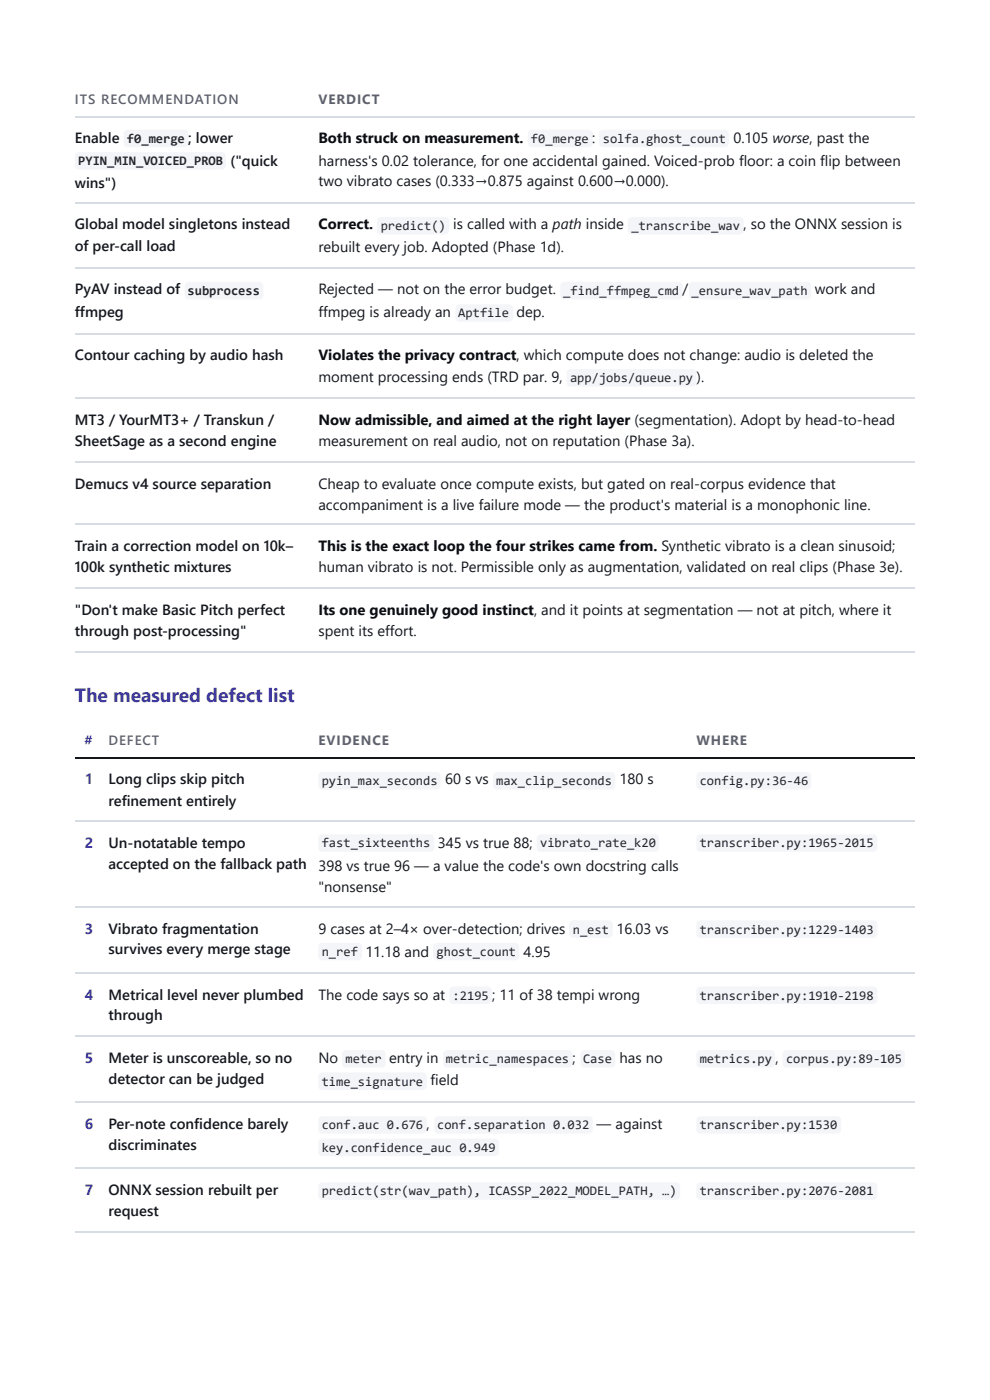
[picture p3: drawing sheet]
<svg xmlns="http://www.w3.org/2000/svg" width="210mm" height="297mm" viewBox="0 0 210 297" stroke-linecap="round" stroke-linejoin="round" font-family="sans-serif">
<defs><g id="words">
<text font-size="4.1" fill="#4338ca" x="15.9" y="149">The measured defect list</text>
<g font-size="3.1" fill="#14171c">
<text x="15.9" y="30.4">Enable</text>
<text x="67.5" y="35.2">harness's 0.02 tolerance, for one accidental gained. Voiced-prob floor: a coin flip between</text>
<text x="15.9" y="40">wins&quot;)</text>
<text x="67.5" y="39.4">two vibrato cases (0.333→0.875 against 0.600→0.000).</text>
<text x="15.9" y="48.7">Global model singletons instead</text>
<text x="15.9" y="53.2">of per-call load</text>
<text x="67.5" y="53.4">rebuilt every job. Adopted (Phase 1d).</text>
<text x="15.9" y="62.4">PyAV instead of</text>
<text x="67.5" y="62.4">Rejected — not on the error budget.</text>
<text x="15.9" y="67.2">ffmpeg</text>
<text x="67.5" y="67.2">ffmpeg is already an</text>
<text x="15.9" y="76.5">Contour caching by audio hash</text>
<text x="67.5" y="81">moment processing ends (TRD par. 9,</text>
<text x="15.9" y="90.2">MT3 / YourMT3+ / Transkun /</text>
<text x="15.9" y="94.7">SheetSage as a second engine</text>
<text x="67.5" y="94.7">measurement on real audio, not on reputation (Phase 3a).</text>
<text x="15.9" y="103.7">Demucs v4 source separation</text>
<text x="67.5" y="103.7">Cheap to evaluate once compute exists, but gated on real-corpus evidence that</text>
<text x="67.5" y="108.2">accompaniment is a live failure mode — the product's material is a monophonic line.</text>
<text x="15.9" y="116.9">Train a correction model on 10k–</text>
<text x="15.9" y="121.4">100k synthetic mixtures</text>
<text x="67.5" y="121.4">human vibrato is not. Permissible only as augmentation, validated on real clips (Phase 3e).</text>
<text x="15.9" y="130.4">&quot;Don't make Basic Pitch perfect</text>
<text x="15.9" y="134.9">through post-processing&quot;</text>
<text x="67.5" y="134.9">spent its effort.</text>
<text x="23" y="166.4">Long clips skip pitch</text>
<text x="23" y="170.9">refinement entirely</text>
<text x="23" y="179.9">Un-notatable tempo</text>
<text x="23" y="184.4">accepted on the fallback path</text>
<text x="67.5" y="184.7">398 vs true 96 — a value the code's own docstring calls</text>
<text x="67.5" y="189.2">&quot;nonsense&quot;</text>
<text x="23" y="198.2">Vibrato fragmentation</text>
<text x="23" y="202.4">survives every merge stage</text>
<text x="67.5" y="198.2">9 cases at 2–4× over-detection; drives</text>
<text x="23" y="212.2">Metrical level never plumbed</text>
<text x="67.5" y="212.2">The code says so at</text>
<text x="23" y="216.4">through</text>
<text x="23" y="225.4">Meter is unscoreable, so no</text>
<text x="67.5" y="225.4">No</text>
<text x="23" y="229.9">detector can be judged</text>
<text x="23" y="239.4">Per-note confidence barely</text>
<text x="23" y="243.9">discriminates</text>
<text x="23" y="253.5">ONNX session rebuilt per</text>
<text x="23" y="258">request</text>
</g>
<g font-size="3.1" fill="#0b0d11">
<text x="67.5" y="30.4">Both struck on measurement.</text>
<text x="67.5" y="48.7">Correct.</text>
<text x="67.5" y="76.5">Violates the privacy contract, which compute does not change: audio is deleted the</text>
<text x="67.5" y="90.2">Now admissible, and aimed at the right layer (segmentation). Adopt by head-to-head</text>
<text x="67.5" y="116.9">This is the exact loop the four strikes came from. Synthetic vibrato is a clean sinusoid;</text>
<text x="67.5" y="130.4">Its one genuinely good instinct, and it points at segmentation — not at pitch, where it</text>
</g>
<g font-size="3.1" fill="#4338ca">
<text x="18" y="166.4">1</text>
<text x="18" y="179.9">2</text>
<text x="18" y="198.2">3</text>
<text x="18" y="212.2">4</text>
<text x="18" y="225.4">5</text>
<text x="18" y="239.4">6</text>
<text x="18" y="253.5">7</text>
</g>
<g font-size="2.9" fill="#5b6472">
<text x="15.9" y="22">ITS RECOMMENDATION</text>
<text x="67.5" y="22">VERDICT</text>
<text x="23" y="158">DEFECT</text>
<text x="67.5" y="158">EVIDENCE</text>
<text x="147.6" y="158">WHERE</text>
</g>
<text font-size="2.9" fill="#4338ca" x="17.9" y="158">#</text>
<g font-size="2.8" fill="#1f2430">
<text x="16.6" y="35.1">PYIN_MIN_VOICED_PROB (&quot;quick</text>
<text x="26.9" y="30.3">f0_merge ; lower</text>
<text x="112.6" y="30.3">f0_merge : solfa.ghost_count 0.105 worse, past the</text>
<text x="80.7" y="48.8">predict() is called with a path inside _transcribe_wav , so the ONNX session is</text>
<text x="39.8" y="62.6">subprocess</text>
<text x="119.4" y="62.6">_find_ffmpeg_cmd / _ensure_wav_path work and</text>
<text x="97.2" y="67.3">Aptfile dep.</text>
<text x="120.9" y="81.1">app/jobs/queue.py ).</text>
<text x="68.2" y="166.6">pyin_max_seconds 60 s vs max_clip_seconds 180 s</text>
<text x="148.3" y="166.6">config.py:36-46</text>
<text x="68.2" y="179.8">fast_sixteenths 345 vs true 88; vibrato_rate_k20</text>
<text x="148.3" y="179.8">transcriber.py:1965-2015</text>
<text x="68.2" y="202.8">n_ref 11.18 and ghost_count 4.95</text>
<text x="121.4" y="198">n_est 16.03 vs</text>
<text x="148.3" y="198">transcriber.py:1229-1403</text>
<text x="96" y="212.1">:2195 ; 11 of 38 tempi wrong</text>
<text x="148.3" y="212.1">transcriber.py:1910-2198</text>
<text x="73.3" y="225.6">meter entry in metric_namespaces ; Case has no</text>
<text x="148.3" y="225.6">metrics.py , corpus.py:89-105</text>
<text x="68.2" y="230.3">time_signature field</text>
<text x="68.2" y="239.6">conf.auc 0.676 , conf.separation 0.032 — against</text>
<text x="148.3" y="239.6">transcriber.py:1530</text>
<text x="68.2" y="244.4">key.confidence_auc 0.949</text>
<text x="68.2" y="253.6">predict(str(wav_path), ICASSP_2022_MODEL_PATH, …)</text>
<text x="148.3" y="253.6">transcriber.py:2076-2081</text>
</g>
</g></defs>
<path d="M15.9 24.7h178M15.9 160.7h178" fill="none" stroke="#14171c" stroke-width=".26"/>
<g fill="none" stroke="#d7dbe2" stroke-width=".26">
<path d="M15.9 24.7h178M15.9 43h178M15.9 56.8h178M15.9 70.8h178M15.9 84.5h178M15.9 98h178M15.9 111.3h178M15.9 124.8h178M15.9 138.2h178M15.9 174.2h178M15.9 192.5h178M15.9 206.5h178"/>
<path d="M15.9 219.7h178M15.9 233.8h178M15.9 247.8h178M15.9 261.3h178"/>
</g>
<g fill="#f4f5f8">
<path d="M26.5 27.8l.6-.3h12a.88 .88 0 0 1 .9 .9v1.9a.88 .88 0 0 1-.9 .9h-12a.88 .88 0 0 1-.9-.9v-2.1z"/>
<path d="M16.1 32.5l.7-.2h30.2a.88 .88 0 0 1 .9 .9v1.9a.88 .88 0 0 1-.9 .9h-30.2a.88 .88 0 0 1-.9-.9v-2.1z"/>
<path d="M112.2 27.8l.6-.3h12a.88 .88 0 0 1 .9 .9v1.9a.88 .88 0 0 1-.9 .9h-12a.88 .88 0 0 1-.9-.9v-2.1z"/>
<path d="M127.3 27.8l.6-.3h25.7a.88 .88 0 0 1 .9 .9v1.9a.88 .88 0 0 1-.9 .9h-25.7a.88 .88 0 0 1-.9-.9v-2.1z"/>
<path d="M80.2 46.3l.6-.3h13.6a.88 .88 0 0 1 .8 .9v2a.88 .88 0 0 1-.8 .8h-13.6a.88 .88 0 0 1-.9-.8v-2.2z"/>
<path d="M133.3 46.3l.7-.3h22.8a.88 .88 0 0 1 .9 .9v2a.88 .88 0 0 1-.9 .8h-22.8a.88 .88 0 0 1-.9-.8v-2.2z"/>
<path d="M39.4 60.1l.6-.3h14.9a.88 .88 0 0 1 .9 .9v1.9a.88 .88 0 0 1-.9 .9h-14.9a.88 .88 0 0 1-.8-.9v-2.1z"/>
<path d="M119.1 60.1l.6-.3h24.1a.88 .88 0 0 1 .9 .9v1.9a.88 .88 0 0 1-.9 .9h-24.1a.88 .88 0 0 1-.9-.9v-2.1z"/>
<path d="M146.3 60.1l.6-.3h24.2a.88 .88 0 0 1 .9 .9v1.9a.88 .88 0 0 1-.9 .9h-24.2a.88 .88 0 0 1-.9-.9l.1-2.1z"/>
<path d="M96.8 64.8l.7-.2h10.4a.88 .88 0 0 1 .8 .8v2a.88 .88 0 0 1-.8 .9h-10.4a.88 .88 0 0 1-.9-.9v-2.1z"/>
<path d="M120.4 78.6l.6-.3h25.8a.88 .88 0 0 1 .8 .9v1.9a.88 .88 0 0 1-.8 .9h-25.8a.88 .88 0 0 1-.9-.9v-2.1z"/>
<path d="M67.7 164l.7-.2h24.1a.88 .88 0 0 1 .9 .9v1.9a.88 .88 0 0 1-.9 .9h-24.1a.88 .88 0 0 1-.9-.9v-2.1z"/>
<path d="M104.8 164l.6-.2h24.2a.88 .88 0 0 1 .8 .9v1.9a.88 .88 0 0 1-.8 .9h-24.2a.88 .88 0 0 1-.9-.9v-2.1z"/>
<path d="M147.9 164l.6-.2h22.6a.88 .88 0 0 1 .9 .9v1.9a.88 .88 0 0 1-.9 .9h-22.6a.88 .88 0 0 1-.9-.9l.1-2.1z"/>
<path d="M67.7 177.3l.7-.3h22.8a.88 .88 0 0 1 .9 .9v1.9a.88 .88 0 0 1-.9 .9h-22.8a.88 .88 0 0 1-.9-.9v-2.1z"/>
<path d="M114 177.3l.7-.3h24.1a.88 .88 0 0 1 .9 .9v1.9a.88 .88 0 0 1-.9 .9h-24.1a.88 .88 0 0 1-.9-.9v-2.1z"/>
<path d="M147.9 177.3l.6-.3h36.6a.88 .88 0 0 1 .9 .9v1.9a.88 .88 0 0 1-.9 .9h-36.6a.88 .88 0 0 1-.9-.9l.1-2.1z"/>
<path d="M120.9 195.5l.6-.2h7.5a.88 .88 0 0 1 .9 .8v2a.88 .88 0 0 1-.9 .9h-7.5a.88 .88 0 0 1-.9-.9l.1-2.1z"/>
<path d="M67.7 200.3l.7-.3h7.4a.88 .88 0 0 1 .9 .9v1.9a.88 .88 0 0 1-.9 .9h-7.4a.88 .88 0 0 1-.9-.9v-2.1z"/>
<path d="M92.1 200.3l.6-.3h16.5a.88 .88 0 0 1 .9 .9v1.9a.88 .88 0 0 1-.9 .9h-16.5a.88 .88 0 0 1-.9-.9v-2.1z"/>
<path d="M147.9 195.5l.6-.2h36.6a.88 .88 0 0 1 .9 .8v2a.88 .88 0 0 1-.9 .9h-36.6a.88 .88 0 0 1-.9-.9l.1-2.1z"/>
<path d="M95.5 209.5l.6-.2h7.3a.88 .88 0 0 1 .8 .9v1.9a.88 .88 0 0 1-.8 .9h-7.3a.88 .88 0 0 1-.9-.9l.1-2.1z"/>
<path d="M147.9 209.5l.6-.2h36.6a.88 .88 0 0 1 .9 .9v1.9a.88 .88 0 0 1-.9 .9h-36.6a.88 .88 0 0 1-.9-.9l.1-2.1z"/>
<path d="M72.8 223l.6-.2h7.5a.88 .88 0 0 1 .9 .9v1.9a.88 .88 0 0 1-.9 .9h-7.5a.88 .88 0 0 1-.9-.9v-2.1z"/>
<path d="M94.2 223l.6-.2h25.8a.88 .88 0 0 1 .8 .9v1.9a.88 .88 0 0 1-.8 .9h-25.8a.88 .88 0 0 1-.9-.9v-2.1z"/>
<path d="M123.3 223l.6-.2h5.7a.88 .88 0 0 1 .8 .9v1.9a.88 .88 0 0 1-.8 .9h-5.7a.88 .88 0 0 1-.9-.9v-2.1z"/>
<path d="M67.7 227.8l.7-.3h21.2a.88 .88 0 0 1 .9 .9v2a.88 .88 0 0 1-.9 .8h-21.2a.88 .88 0 0 1-.9-.8v-2.1z"/>
<path d="M147.9 223l.6-.2h14.9a.88 .88 0 0 1 .9 .9v1.9a.88 .88 0 0 1-.9 .9h-14.9a.88 .88 0 0 1-.9-.9l.1-2.1z"/>
<path d="M166.2 223l.6-.2h24.1a.88 .88 0 0 1 .9 .9v1.9a.88 .88 0 0 1-.9 .9h-24.1a.88 .88 0 0 1-.9-.9v-2.1z"/>
<path d="M67.7 237.1l.7-.3h21.2a.88 .88 0 0 1 .9 .9v1.9a.88 .88 0 0 1-.9 .9h-21.2a.88 .88 0 0 1-.9-.9v-2.1z"/>
<path d="M92.3 237.1l.7-.3h31.8a.88 .88 0 0 1 .9 .9v1.9a.88 .88 0 0 1-.9 .9h-31.8a.88 .88 0 0 1-.9-.9v-2.1z"/>
<path d="M67.7 241.8l.7-.2h36.6a.88 .88 0 0 1 .8 .8v2a.88 .88 0 0 1-.8 .9h-36.6a.88 .88 0 0 1-.9-.9v-2.1z"/>
<path d="M147.9 237.1l.6-.3h28.9a.88 .88 0 0 1 .9 .9v1.9a.88 .88 0 0 1-.9 .9h-28.9a.88 .88 0 0 1-.9-.9l.1-2.1z"/>
<path d="M67.7 251.1l.7-.3h74.9a.88 .88 0 0 1 .9 .9v1.9a.88 .88 0 0 1-.9 .9h-74.9a.88 .88 0 0 1-.9-.9v-2.1z"/>
<path d="M147.9 251.1l.6-.3h36.6a.88 .88 0 0 1 .9 .9v1.9a.88 .88 0 0 1-.9 .9h-36.6a.88 .88 0 0 1-.9-.9l.1-2.1z"/>
</g>
<use href="#words"/>
</svg>
